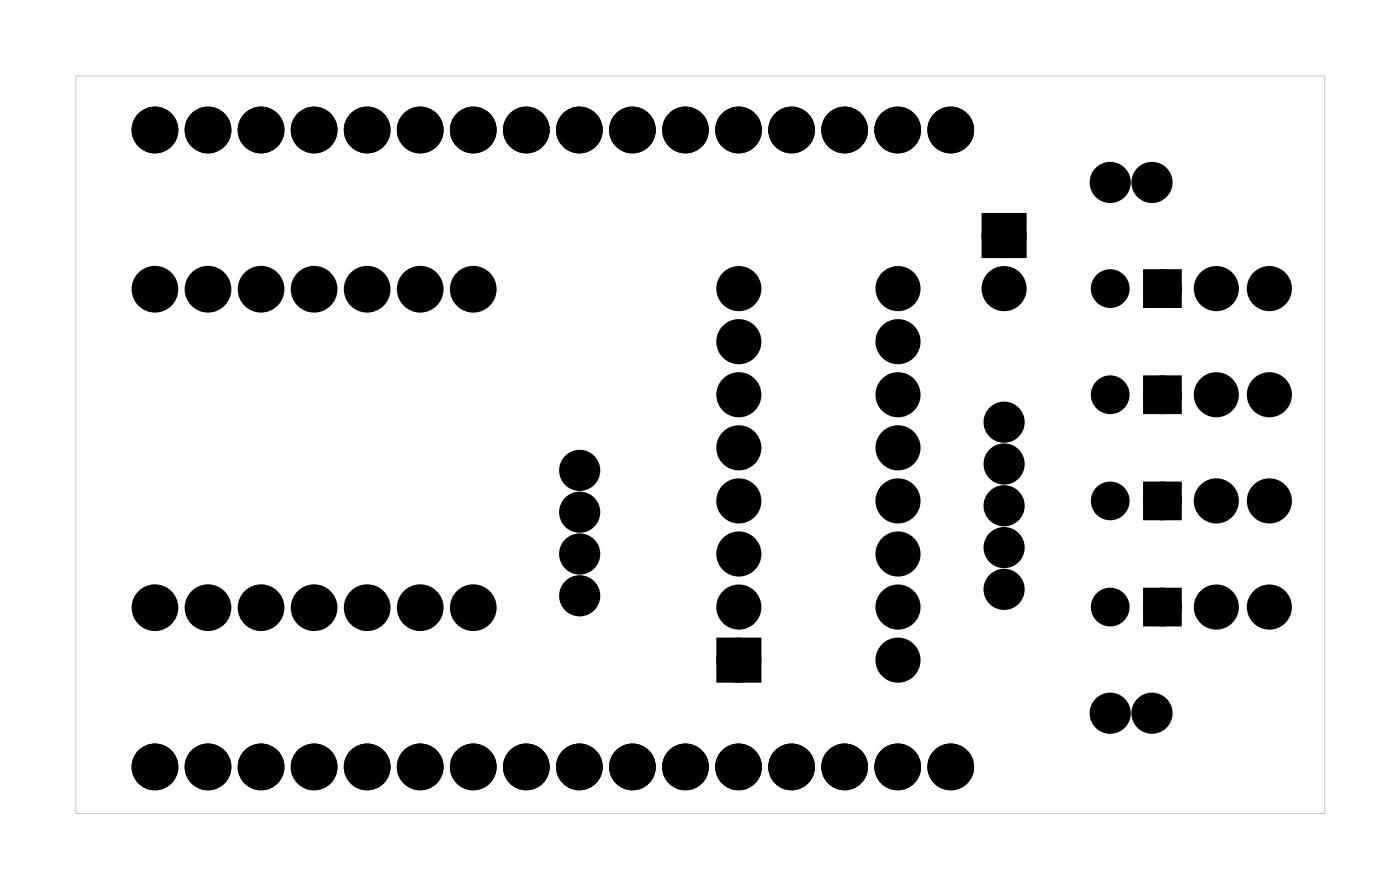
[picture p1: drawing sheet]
<svg xmlns="http://www.w3.org/2000/svg" width="67mm" height="43mm" viewBox="0 0 67 43" stroke-linecap="round" stroke-linejoin="round" font-family="sans-serif">
<g fill="#000">
<path d="M47.4 10.6h1.4v1.4h-1.4zM55.1 13.2h1.2v1.2h-1.2zM55.1 18.3h1.2v1.2h-1.2zM34.7 30.9h1.4v1.4h-1.4zM55.1 28.5h1.2v1.2h-1.2zM55.1 23.4h1.2v1.2h-1.2z"/>
<path d="M3.6 3.6v35.3h59.8v-35.3zM3.6 3.6h59.8v35.3h-59.8z"/>
</g>
<g fill="none" stroke="#000" stroke-width=".76" stroke-linecap="butt">
<path d="M47.4 10.6h1.4v1.4h-1.4zM34.7 30.9h1.4v1.4h-1.4z"/>
<circle cx="7.4" cy="13.8" r=".74"/>
<circle cx="7.4" cy="6.2" r=".74"/>
<circle cx="10" cy="13.8" r=".74"/>
<circle cx="10" cy="6.2" r=".74"/>
<circle cx="12.5" cy="13.8" r=".74"/>
<circle cx="12.5" cy="6.2" r=".74"/>
<circle cx="15" cy="13.8" r=".74"/>
<circle cx="15" cy="6.2" r=".74"/>
<circle cx="17.6" cy="13.8" r=".74"/>
<circle cx="17.6" cy="6.2" r=".74"/>
<circle cx="20.1" cy="13.8" r=".74"/>
<circle cx="20.1" cy="6.2" r=".74"/>
<circle cx="22.7" cy="13.8" r=".74"/>
<circle cx="22.7" cy="6.2" r=".74"/>
<circle cx="25.2" cy="6.2" r=".74"/>
<circle cx="27.7" cy="6.2" r=".74"/>
<circle cx="30.3" cy="6.2" r=".74"/>
<circle cx="32.8" cy="6.2" r=".74"/>
<circle cx="35.4" cy="6.2" r=".74"/>
<circle cx="35.4" cy="18.9" r=".7"/>
<circle cx="35.4" cy="16.4" r=".7"/>
<circle cx="35.4" cy="13.8" r=".7"/>
<circle cx="37.9" cy="6.2" r=".74"/>
<circle cx="40.4" cy="6.2" r=".74"/>
<circle cx="43" cy="6.2" r=".74"/>
<circle cx="43" cy="13.8" r=".7"/>
<circle cx="43" cy="16.4" r=".7"/>
<circle cx="43" cy="18.9" r=".7"/>
<circle cx="45.5" cy="6.2" r=".74"/>
<circle cx="48.1" cy="13.8" r=".7"/>
<circle cx="48.1" cy="11.3" r=".7"/>
<circle cx="53.2" cy="8.7" r=".6"/>
<circle cx="55.2" cy="8.7" r=".6"/>
<circle cx="58.2" cy="18.9" r=".7"/>
<circle cx="58.2" cy="13.8" r=".7"/>
<circle cx="60.8" cy="18.9" r=".7"/>
<circle cx="60.8" cy="13.8" r=".7"/>
<circle cx="7.4" cy="36.7" r=".74"/>
<circle cx="7.4" cy="29.1" r=".74"/>
<circle cx="10" cy="29.1" r=".74"/>
<circle cx="10" cy="36.7" r=".74"/>
<circle cx="12.5" cy="36.7" r=".74"/>
<circle cx="12.5" cy="29.1" r=".74"/>
<circle cx="15" cy="36.7" r=".74"/>
<circle cx="15" cy="29.1" r=".74"/>
<circle cx="17.6" cy="29.1" r=".74"/>
<circle cx="17.6" cy="36.7" r=".74"/>
<circle cx="20.1" cy="29.1" r=".74"/>
<circle cx="20.1" cy="36.7" r=".74"/>
<circle cx="22.7" cy="29.1" r=".74"/>
<circle cx="22.7" cy="36.7" r=".74"/>
<circle cx="25.2" cy="36.7" r=".74"/>
<circle cx="27.7" cy="36.7" r=".74"/>
<circle cx="27.8" cy="24.5" r=".6"/>
<circle cx="27.8" cy="28.5" r=".6"/>
<circle cx="27.8" cy="22.5" r=".6"/>
<circle cx="27.8" cy="26.5" r=".6"/>
<circle cx="30.3" cy="36.7" r=".74"/>
<circle cx="32.8" cy="36.7" r=".74"/>
<circle cx="35.4" cy="36.7" r=".74"/>
<circle cx="35.4" cy="21.4" r=".7"/>
<circle cx="35.4" cy="26.5" r=".7"/>
<circle cx="35.4" cy="24" r=".7"/>
<circle cx="35.4" cy="29.1" r=".7"/>
<circle cx="35.4" cy="31.6" r=".7"/>
<circle cx="37.9" cy="36.7" r=".74"/>
<circle cx="40.4" cy="36.7" r=".74"/>
<circle cx="43" cy="36.7" r=".74"/>
<circle cx="43" cy="24" r=".7"/>
<circle cx="43" cy="29.1" r=".7"/>
<circle cx="43" cy="26.5" r=".7"/>
<circle cx="43" cy="21.4" r=".7"/>
<circle cx="43" cy="31.6" r=".7"/>
<circle cx="45.5" cy="36.7" r=".74"/>
<circle cx="48.1" cy="22.2" r=".6"/>
<circle cx="48.1" cy="26.2" r=".6"/>
<circle cx="48.1" cy="20.2" r=".6"/>
<circle cx="48.1" cy="28.2" r=".6"/>
<circle cx="48.1" cy="24.2" r=".6"/>
<circle cx="53.2" cy="34.1" r=".6"/>
<circle cx="55.2" cy="34.1" r=".6"/>
<circle cx="58.2" cy="29.1" r=".7"/>
<circle cx="58.2" cy="24" r=".7"/>
<circle cx="60.8" cy="29.1" r=".7"/>
<circle cx="60.8" cy="24" r=".7"/>
</g>
<g fill="#000">
<circle cx="7.4" cy="13.8" r=".74"/>
<circle cx="7.4" cy="6.2" r=".74"/>
<circle cx="10" cy="13.8" r=".74"/>
<circle cx="10" cy="6.2" r=".74"/>
<circle cx="12.5" cy="13.8" r=".74"/>
<circle cx="12.5" cy="6.2" r=".74"/>
<circle cx="15" cy="13.8" r=".74"/>
<circle cx="15" cy="6.2" r=".74"/>
<circle cx="17.6" cy="13.8" r=".74"/>
<circle cx="17.6" cy="6.2" r=".74"/>
<circle cx="20.1" cy="13.8" r=".74"/>
<circle cx="20.1" cy="6.2" r=".74"/>
<circle cx="22.7" cy="13.8" r=".74"/>
<circle cx="22.7" cy="6.2" r=".74"/>
<circle cx="25.2" cy="6.2" r=".74"/>
<circle cx="27.7" cy="6.2" r=".74"/>
<circle cx="30.3" cy="6.2" r=".74"/>
<circle cx="32.8" cy="6.2" r=".74"/>
<circle cx="35.4" cy="6.2" r=".74"/>
<circle cx="35.4" cy="13.8" r=".7"/>
<circle cx="35.4" cy="16.4" r=".7"/>
<circle cx="35.4" cy="18.9" r=".7"/>
<circle cx="37.9" cy="6.2" r=".74"/>
<circle cx="40.4" cy="6.2" r=".74"/>
<circle cx="43" cy="6.2" r=".74"/>
<circle cx="43" cy="13.8" r=".7"/>
<circle cx="43" cy="16.4" r=".7"/>
<circle cx="43" cy="18.9" r=".7"/>
<circle cx="45.5" cy="6.2" r=".74"/>
<circle cx="48.1" cy="13.8" r=".7"/>
<circle cx="48.1" cy="11.3" r=".7"/>
<circle cx="53.2" cy="13.8" r=".6"/>
<circle cx="53.2" cy="18.9" r=".6"/>
<circle cx="53.2" cy="8.7" r=".6"/>
<circle cx="55.2" cy="8.7" r=".6"/>
<circle cx="55.7" cy="13.8" r=".6"/>
<circle cx="55.7" cy="18.9" r=".6"/>
<circle cx="58.2" cy="18.9" r=".7"/>
<circle cx="58.2" cy="13.8" r=".7"/>
<circle cx="60.8" cy="18.9" r=".7"/>
<circle cx="60.8" cy="13.8" r=".7"/>
<circle cx="7.4" cy="36.7" r=".74"/>
<circle cx="7.4" cy="29.1" r=".74"/>
<circle cx="10" cy="36.7" r=".74"/>
<circle cx="10" cy="29.1" r=".74"/>
<circle cx="12.5" cy="36.7" r=".74"/>
<circle cx="12.5" cy="29.1" r=".74"/>
<circle cx="15" cy="36.7" r=".74"/>
<circle cx="15" cy="29.1" r=".74"/>
<circle cx="17.6" cy="36.7" r=".74"/>
<circle cx="17.6" cy="29.1" r=".74"/>
<circle cx="20.1" cy="36.7" r=".74"/>
<circle cx="20.1" cy="29.1" r=".74"/>
<circle cx="22.7" cy="36.7" r=".74"/>
<circle cx="22.7" cy="29.1" r=".74"/>
<circle cx="25.2" cy="36.7" r=".74"/>
<circle cx="27.7" cy="36.7" r=".74"/>
<circle cx="27.8" cy="28.5" r=".6"/>
<circle cx="27.8" cy="22.5" r=".6"/>
<circle cx="27.8" cy="24.5" r=".6"/>
<circle cx="27.8" cy="26.5" r=".6"/>
<circle cx="30.3" cy="36.7" r=".74"/>
<circle cx="32.8" cy="36.7" r=".74"/>
<circle cx="35.4" cy="36.7" r=".74"/>
<circle cx="35.4" cy="29.1" r=".7"/>
<circle cx="35.4" cy="26.5" r=".7"/>
<circle cx="35.4" cy="21.4" r=".7"/>
<circle cx="35.4" cy="24" r=".7"/>
<circle cx="35.4" cy="31.6" r=".7"/>
<circle cx="37.9" cy="36.7" r=".74"/>
<circle cx="40.4" cy="36.7" r=".74"/>
<circle cx="43" cy="36.7" r=".74"/>
<circle cx="43" cy="29.1" r=".7"/>
<circle cx="43" cy="26.5" r=".7"/>
<circle cx="43" cy="21.4" r=".7"/>
<circle cx="43" cy="24" r=".7"/>
<circle cx="43" cy="31.6" r=".7"/>
<circle cx="45.5" cy="36.7" r=".74"/>
<circle cx="48.1" cy="24.2" r=".6"/>
<circle cx="48.1" cy="26.2" r=".6"/>
<circle cx="48.1" cy="28.2" r=".6"/>
<circle cx="48.1" cy="22.2" r=".6"/>
<circle cx="48.1" cy="20.2" r=".6"/>
<circle cx="53.2" cy="24" r=".6"/>
<circle cx="53.2" cy="29.1" r=".6"/>
<circle cx="53.2" cy="34.1" r=".6"/>
<circle cx="55.2" cy="34.1" r=".6"/>
<circle cx="55.7" cy="24" r=".6"/>
<circle cx="55.7" cy="29.1" r=".6"/>
<circle cx="58.2" cy="24" r=".7"/>
<circle cx="58.2" cy="29.1" r=".7"/>
<circle cx="60.8" cy="24" r=".7"/>
<circle cx="60.8" cy="29.1" r=".7"/>
</g>
<g fill="none" stroke="#000" stroke-width=".65" stroke-linecap="butt">
<path d="M55.1 13.2h1.2v1.2h-1.2zM55.1 18.3h1.2v1.2h-1.2zM55.1 28.5h1.2v1.2h-1.2zM55.1 23.4h1.2v1.2h-1.2z"/>
<circle cx="53.2" cy="13.8" r=".6"/>
<circle cx="53.2" cy="18.9" r=".6"/>
<circle cx="55.7" cy="13.8" r=".6"/>
<circle cx="55.7" cy="18.9" r=".6"/>
<circle cx="53.2" cy="24" r=".6"/>
<circle cx="53.2" cy="29.1" r=".6"/>
<circle cx="55.7" cy="29.1" r=".6"/>
<circle cx="55.7" cy="24" r=".6"/>
</g>
</svg>
